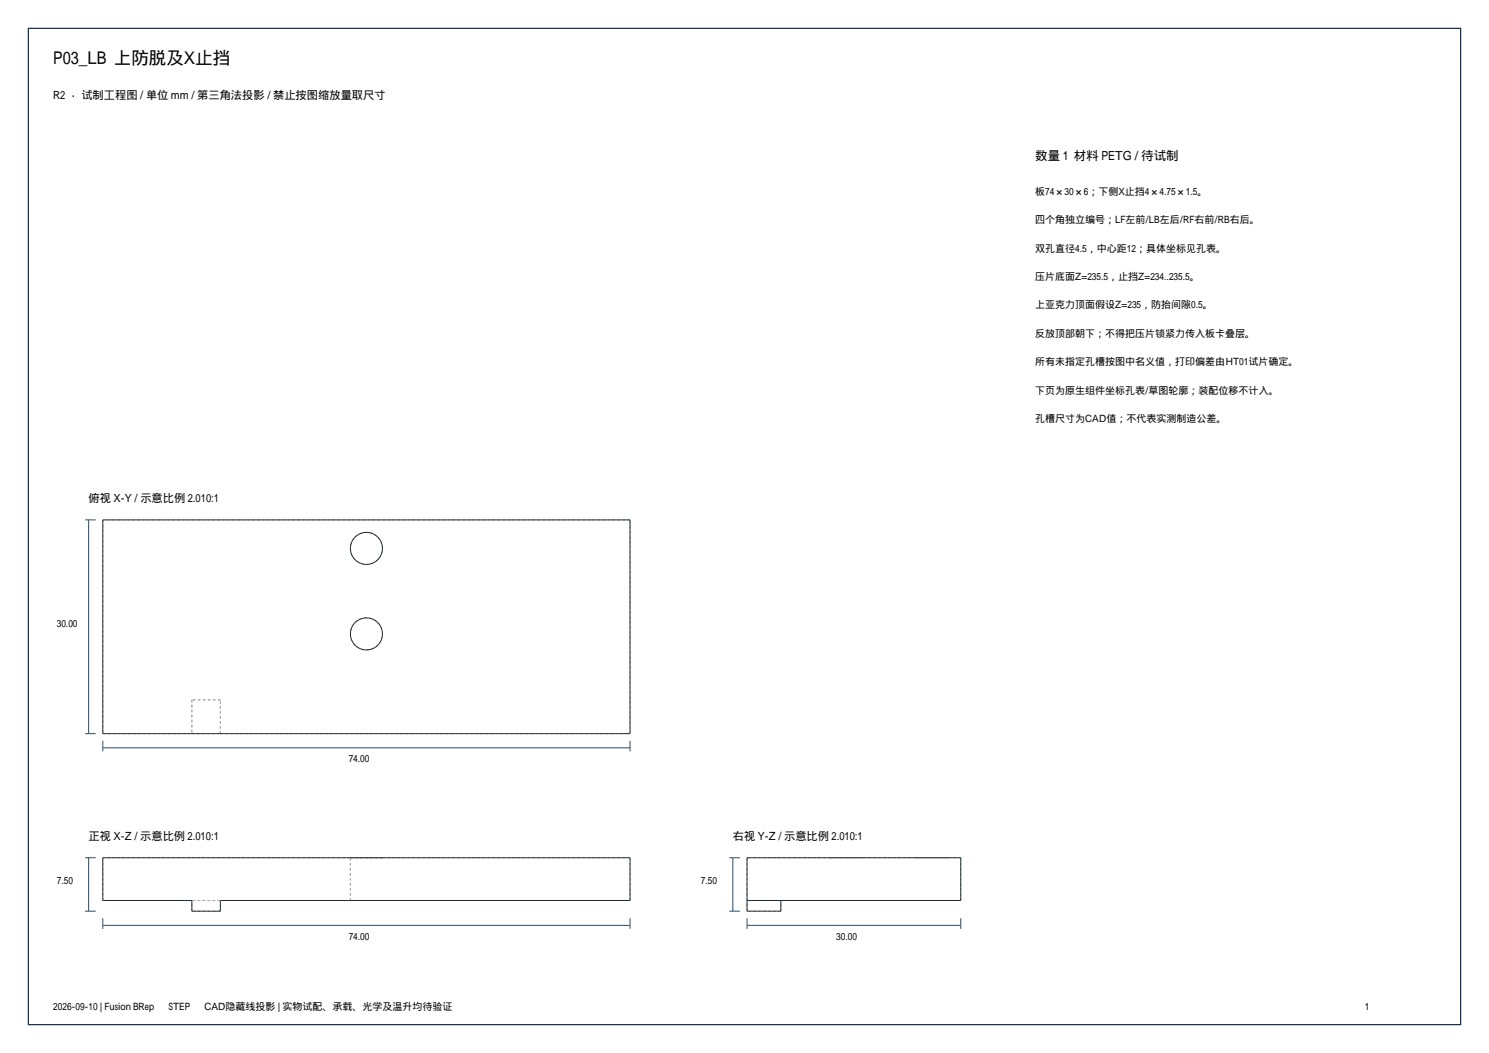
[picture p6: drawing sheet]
<svg xmlns="http://www.w3.org/2000/svg" width="420mm" height="297mm" viewBox="0 0 420 297" stroke-linecap="round" stroke-linejoin="round" font-family="sans-serif">
<defs><g id="words">
<text font-size="4.9" x="15" y="18">P03_LB 上防脱及X止挡</text>
<text font-size="3.5" x="292" y="45">数量 1 材料 PETG / 待试制</text>
<g font-size="3.2">
<text x="15" y="28">R2 · 试制工程图 / 单位 mm / 第三角法投影 / 禁止按图缩放量取尺寸</text>
<text x="25" y="141.6">俯视 X-Y / 示意比例 2.010:1</text>
<text x="25" y="236.9">正视 X-Z / 示意比例 2.010:1</text>
<text x="206.7" y="236.9">右视 Y-Z / 示意比例 2.010:1</text>
</g>
<g font-size="2.8">
<text x="292" y="55">板74×30×6；下侧X止挡4×4.75×1.5。</text>
<text x="292" y="63">四个角独立编号；LF左前/LB左后/RF右前/RB右后。</text>
<text x="292" y="71">双孔直径4.5，中心距12；具体坐标见孔表。</text>
<text x="292" y="79">压片底面Z=235.5，止挡Z=234..235.5。</text>
<text x="292" y="87">上亚克力顶面假设Z=235，防抬间隙0.5。</text>
<text x="292" y="95">反放顶部朝下；不得把压片锁紧力传入板卡叠层。</text>
<text x="292" y="103">所有未指定孔槽按图中名义值，打印偏差由HT01试片确定。</text>
<text x="292" y="111">下页为原生组件坐标孔表/草图轮廓；装配位移不计入。</text>
<text x="292" y="119">孔槽尺寸为CAD值；不代表实测制造公差。</text>
<text x="16" y="176.8">30.00</text>
<text x="98.4" y="214.9">74.00</text>
<text x="16" y="249.5">7.50</text>
<text x="197.7" y="249.5">7.50</text>
<text x="98.4" y="265">74.00</text>
<text x="235.9" y="265">30.00</text>
<text x="15" y="285">2026-09-10 | Fusion BRep → STEP → CAD隐藏线投影 | 实物试配、承载、光学及温升均待验证</text>
</g>
</g></defs>
<path d="M8 8h404v281h-404z" fill="none" stroke="#1a334d" stroke-width=".35"/>
<g fill="none" stroke="#a6a6a6" stroke-width=".28" stroke-dasharray=".7 .7" stroke-linecap="butt">
<path d="M29 146.6v60.3M98.8 154.7a4.5 4.5 0 0 0 6.6 4 4.5 4.5 0 0 0 .5-7.7 4.5 4.5 0 0 0-7 3.1l-.1 .6M177.7 146.6h-148.7M98.8 178.8a4.5 4.5 0 0 0 6.6 4 4.5 4.5 0 0 0 .5-7.7 4.5 4.5 0 0 0-7 3.1l-.1 .6M54.1 197.4v9.5M62.2 197.4h-8.1M29 206.9h25.1M54.1 206.9h8.1M62.2 206.9v-9.5M62.2 206.9h115.5M177.7 206.9v-60.3M29 254v-12.1"/>
<path d="M54.1 257v-3M62.2 257h-8.1M62.2 254h-8.1M62.2 257v-3M98.8 254v-12.1M98.8 241.9h9.1M98.8 254h9.1M107.9 241.9h-9.1M107.9 254h-9.1M177.7 254h-148.7M177.7 241.9h-148.7M177.7 254v-12.1"/>
<path d="M210.7 254h9.6M210.7 257v-3M210.7 254v-12.1M220.3 257v-3M220.3 257h-9.6M220.3 254h-9.6M234.3 241.9h4.5M234.3 254h9.1M238.8 241.9h4.6M238.8 254h-4.5M243.4 241.9h-9.1M243.4 254h-4.6"/>
<path d="M258.4 241.9h4.6M258.4 254h9.1M263 241.9h4.5M263 254h-4.6M267.5 241.9h-9.1M267.5 254h-4.5M271 254v-12.1M271 254h-60.3M271 241.9h-60.3"/>
</g>
<g fill="none" stroke="#1f2e38" stroke-width=".28">
<path d="M29 146.6h148.7v60.3h-148.7zM29 241.9h148.7v12.1h-115.5v3h-8.1v-3h-25.1zM210.7 254h60.3v-12.1h-60.3v15.1h9.6v-3"/>
<circle cx="103.4" cy="154.7" r="4.5"/>
<circle cx="103.4" cy="178.8" r="4.5"/>
</g>
<g fill="none" stroke="#264d66" stroke-width=".28">
<path d="M24 146.6h3M25 146.6v60.3M24 206.9h3M29 210.9h148.7M29 208.9v3M177.7 208.9v3M24 257h3M24 241.9h3M25 241.9v15.1M29 259v3M177.7 259v3M205.7 257h3"/>
<path d="M205.7 241.9h3M206.7 241.9v15.1M210.7 259v3M271 259v3M29 261h148.7M210.7 261h60.3"/>
</g>
<use href="#words"/>
</svg>
